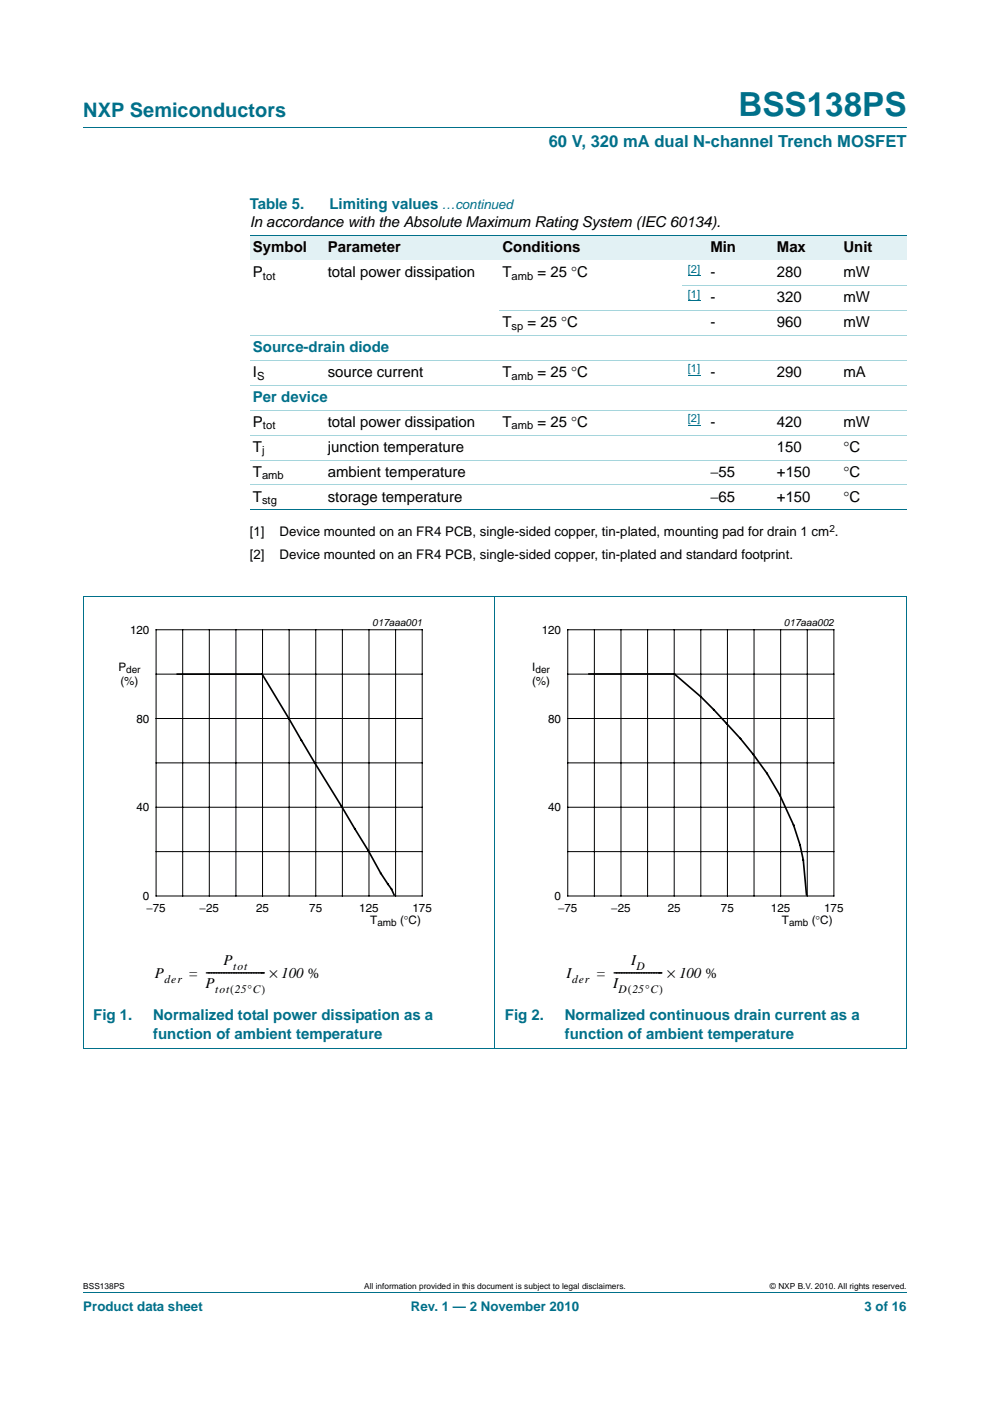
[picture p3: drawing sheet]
<svg xmlns="http://www.w3.org/2000/svg" width="210mm" height="297mm" viewBox="0 0 210 297" stroke-linecap="round" stroke-linejoin="round" font-family="sans-serif">
<defs><g id="words">
<text font-size="7" fill="#00708a" x="156.6" y="24.6">BSS138PS</text>
<text font-size="4.2" fill="#00708a" x="17.7" y="24.9">NXP Semiconductors</text>
<text font-size="3.5" fill="#00708a" x="116.4" y="31.1">60 V, 320 mA dual N-channel Trench MOSFET</text>
<g font-size="3.2" fill="#00708a">
<text x="53" y="44.3">Table 5.</text>
<text x="69.9" y="44.3">Limiting values</text>
<text x="53.7" y="74.6">Source-drain diode</text>
<text x="53.7" y="85.2">Per device</text>
<text x="19.8" y="216.4">Fig 1.</text>
<text x="32.5" y="216.4">Normalized total power dissipation as a</text>
<text x="32.5" y="220.2">function of ambient temperature</text>
<text x="107.1" y="216.4">Fig 2.</text>
<text x="119.8" y="220.2">function of ambient temperature</text>
<text x="119.8" y="216.4">Normalized continuous drain current as a</text>
</g>
<g font-size="3.2">
<text x="53" y="48.2">In accordance with the Absolute Maximum Rating System (IEC 60134).</text>
<text x="53.7" y="53.4">Symbol</text>
<text x="69.5" y="53.4">Parameter</text>
<text x="106.6" y="53.4">Conditions</text>
<text x="150.7" y="53.4">Min</text>
<text x="164.8" y="53.4">Max</text>
<text x="178.9" y="53.4">Unit</text>
<text x="53.7" y="58.7">P</text>
<text x="69.5" y="58.7">total power dissipation</text>
<text x="106.6" y="58.7">T</text>
<text x="114" y="58.7">= 25 °C</text>
<text x="150.7" y="58.7">-</text>
<text x="164.8" y="58.7">280</text>
<text x="178.9" y="58.7">mW</text>
<text x="150.7" y="64">-</text>
<text x="164.8" y="64">320</text>
<text x="178.9" y="64">mW</text>
<text x="106.6" y="69.3">T</text>
<text x="111.9" y="69.3">= 25 °C</text>
<text x="150.7" y="69.3">-</text>
<text x="164.8" y="69.3">960</text>
<text x="178.9" y="69.3">mW</text>
<text x="53.7" y="79.9">I</text>
<text x="69.5" y="79.9">source current</text>
<text x="106.6" y="79.9">T</text>
<text x="114" y="79.9">= 25 °C</text>
<text x="150.7" y="79.9">-</text>
<text x="164.8" y="79.9">290</text>
<text x="178.9" y="79.9">mA</text>
<text x="53.7" y="90.5">P</text>
<text x="53.7" y="95.8">T</text>
<text x="69.5" y="90.5">total power dissipation</text>
<text x="69.5" y="95.8">junction temperature</text>
<text x="106.6" y="90.5">T</text>
<text x="114" y="90.5">= 25 °C</text>
<text x="150.7" y="90.5">-</text>
<text x="164.8" y="95.8">150</text>
<text x="164.8" y="90.5">420</text>
<text x="178.9" y="90.5">mW</text>
<text x="178.9" y="95.8">°C</text>
<text x="53.7" y="101.1">T</text>
<text x="69.5" y="101.1">ambient temperature</text>
<text x="150.7" y="101.1">−55</text>
<text x="164.8" y="101.1">+150</text>
<text x="178.9" y="101.1">°C</text>
<text x="53.7" y="106.4">T</text>
<text x="69.5" y="106.4">storage temperature</text>
<text x="150.7" y="106.4">−65</text>
<text x="164.8" y="106.4">+150</text>
<text x="178.9" y="106.4">°C</text>
<text x="32.9" y="207.3">P</text>
<text x="40.2" y="207.3">= ----------------------- × 100 %</text>
<text x="43.6" y="209.4">P</text>
<text x="47.4" y="204.7">P</text>
<text x="120.2" y="207.3">I</text>
<text x="126.6" y="207.3">= ------------------- × 100 %</text>
<text x="130" y="209.4">I</text>
<text x="133.9" y="204.7">I</text>
</g>
<g font-size="2.8" fill="#00708a">
<text x="93.7" y="44.3">…continued</text>
<text x="17.7" y="277.9">Product data sheet</text>
<text x="87.2" y="277.9">Rev. 1 — 2 November 2010</text>
<text x="183.4" y="277.9">3 of 16</text>
</g>
<g font-size="2.8">
<text x="53" y="113.5">[1]</text>
<text x="59.3" y="113.5">Device mounted on an FR4 PCB, single-sided copper, tin-plated, mounting pad for drain 1 cm .</text>
<text x="53" y="118.5">[2]</text>
<text x="59.3" y="118.5">Device mounted on an FR4 PCB, single-sided copper, tin-plated and standard footprint.</text>
</g>
<g font-size="2.5">
<text x="27.6" y="134.4">120</text>
<text x="114.9" y="134.4">120</text>
<text x="25.1" y="142.3">P</text>
<text x="112.9" y="142.3">I</text>
<text x="25.5" y="145.3">(%)</text>
<text x="112.9" y="145.3">(%)</text>
<text x="28.9" y="153.2">80</text>
<text x="116.3" y="153.2">80</text>
<text x="28.9" y="172">40</text>
<text x="116.3" y="172">40</text>
<text x="30.3" y="190.8">0</text>
<text x="117.6" y="190.8">0</text>
<text x="31.1" y="193.4">−75</text>
<text x="42.3" y="193.4">−25</text>
<text x="54.3" y="193.4">25</text>
<text x="65.6" y="193.4">75</text>
<text x="76.2" y="193.4">125</text>
<text x="78.5" y="195.9">T</text>
<text x="84.9" y="195.9">(°C)</text>
<text x="87.5" y="193.4">175</text>
<text x="118.4" y="193.4">−75</text>
<text x="129.7" y="193.4">−25</text>
<text x="141.6" y="193.4">25</text>
<text x="152.9" y="193.4">75</text>
<text x="163.5" y="193.4">125</text>
<text x="165.9" y="195.9">T</text>
<text x="172.2" y="195.9">(°C)</text>
<text x="174.8" y="193.4">175</text>
<text x="34.9" y="208.4">der</text>
<text x="49.5" y="205.7">tot</text>
<text x="121.3" y="208.4">der</text>
<text x="135" y="205.7">D</text>
<text x="45.6" y="210.5">tot 25°C)</text>
<text x="48.8" y="210.5">(</text>
<text x="131.2" y="210.5">D 25°C)</text>
<text x="133.2" y="210.5">(</text>
</g>
<g font-size="2.4">
<text x="55.8" y="59.3">tot</text>
<text x="108.5" y="59.3">amb</text>
<text x="108.5" y="69.9">sp</text>
<text x="54.5" y="80.5">S</text>
<text x="108.5" y="80.5">amb</text>
<text x="55.8" y="91.1">tot</text>
<text x="108.5" y="91.1">amb</text>
<text x="55.6" y="96.4">j</text>
<text x="55.6" y="101.6">amb</text>
<text x="55.6" y="106.9">stg</text>
</g>
<g font-size="2.4" fill="#00f">
<text x="145.9" y="57.8">[2]</text>
<text x="145.9" y="63.1">[1]</text>
<text x="145.9" y="79">[1]</text>
<text x="145.9" y="89.5">[2]</text>
</g>
<g font-size="2.1">
<text x="175.9" y="112.7">2</text>
<text x="79" y="132.7">017aaa001</text>
<text x="166.3" y="132.7">017aaa002</text>
<text x="26.8" y="142.8">der</text>
<text x="113.6" y="142.8">der</text>
<text x="80.1" y="196.4">amb</text>
<text x="167.4" y="196.4">amb</text>
</g>
<g font-size="1.8">
<text x="17.7" y="273.3">BSS138PS</text>
<text x="77.3" y="273.3">All information provided in this document is subject to legal disclaimers.</text>
<text x="163.3" y="273.3">© NXP B.V. 2010. All rights reserved.</text>
</g>
</g></defs>
<path d="M17.7 27h174.6M17.7 273.9h174.6" fill="none" stroke="#00708a" stroke-width=".21"/>
<path d="M145.9 58.5h2.6M145.9 63.8h2.6M145.9 79.7h2.6M145.9 90.2h2.6" fill="none" stroke="#00f" stroke-width=".21"/>
<g fill="#e2f1f4">
<path d="M53 49.9h15.8v5.3h-15.8z"/>
<path d="M68.8 49.9h37.1v5.3h-37.1z"/>
<path d="M105.9 49.9h38.8v5.3h-38.8z"/>
<path d="M144.7 49.9h19.4v5.3h-19.4z"/>
<path d="M164.1 49.9h14.1v5.3h-14.1z"/>
<path d="M178.2 49.9h14.1v5.3h-14.1z"/>
</g>
<path d="M53 49.9h139.3M53 108.1h139.3M17.6 126.5h174.7M17.7 126.5v95.8l174.6 .1v-95.9M105 126.4v96" fill="none" stroke="#00708a" stroke-width=".21"/>
<path d="M53 71.1h139.3M53 76.4h139.3M105.9 65.8h86.4M144.7 60.5h47.6M53 81.7h139.3M53 87h139.3M53 92.2h139.3M53 97.5h139.3M53 102.8h139.3" fill="none" stroke="#a5d5dc" stroke-width=".21"/>
<g fill="none" stroke="#000" stroke-width=".21">
<path d="M33.1 133.5h56.5v56.5h-56.5zM38.8 133.5v56.5M44.4 133.5v56.5M50 133.5v56.5M55.7 133.5v56.5M61.3 133.5v56.5M67 133.5v56.5M72.6 133.5v56.5M78.3 133.5v56.5M83.9 133.5v56.5M120.4 133.5h56.5v56.5h-56.5zM126.1 133.5v56.5"/>
<path d="M131.7 133.5v56.5M137.4 133.5v56.5M143 133.5v56.5M148.6 133.5v56.5M154.3 133.5v56.5M159.9 133.5v56.5M165.6 133.5v56.5M171.2 133.5v56.5M33.1 142.9h56.5M33.1 152.3h56.5M120.4 142.9h56.5M120.4 152.3h56.5"/>
<path d="M33.1 161.7h56.5M33.1 171.2h56.5M120.4 161.7h56.5M120.4 171.2h56.5M33.1 180.6h56.5M120.4 180.6h56.5"/>
</g>
<path d="M20.4 130.7h81.9v66.3h-81.9zM107.7 130.7h81.9v66.3h-81.9z" fill="none" stroke="#fff" stroke-width=".21"/>
<path d="M37.6 142.9h18l11.2 18.8 11.3 18.6 2.7 4.9 2.2 3.3 .6 1.3M124.9 142.9h18.1a110.8 110.8 0 0 1 19.7 21.1 47 47 0 0 1 8.4 25.7" fill="none" stroke="#000" stroke-width=".35"/>
<use href="#words"/>
</svg>
